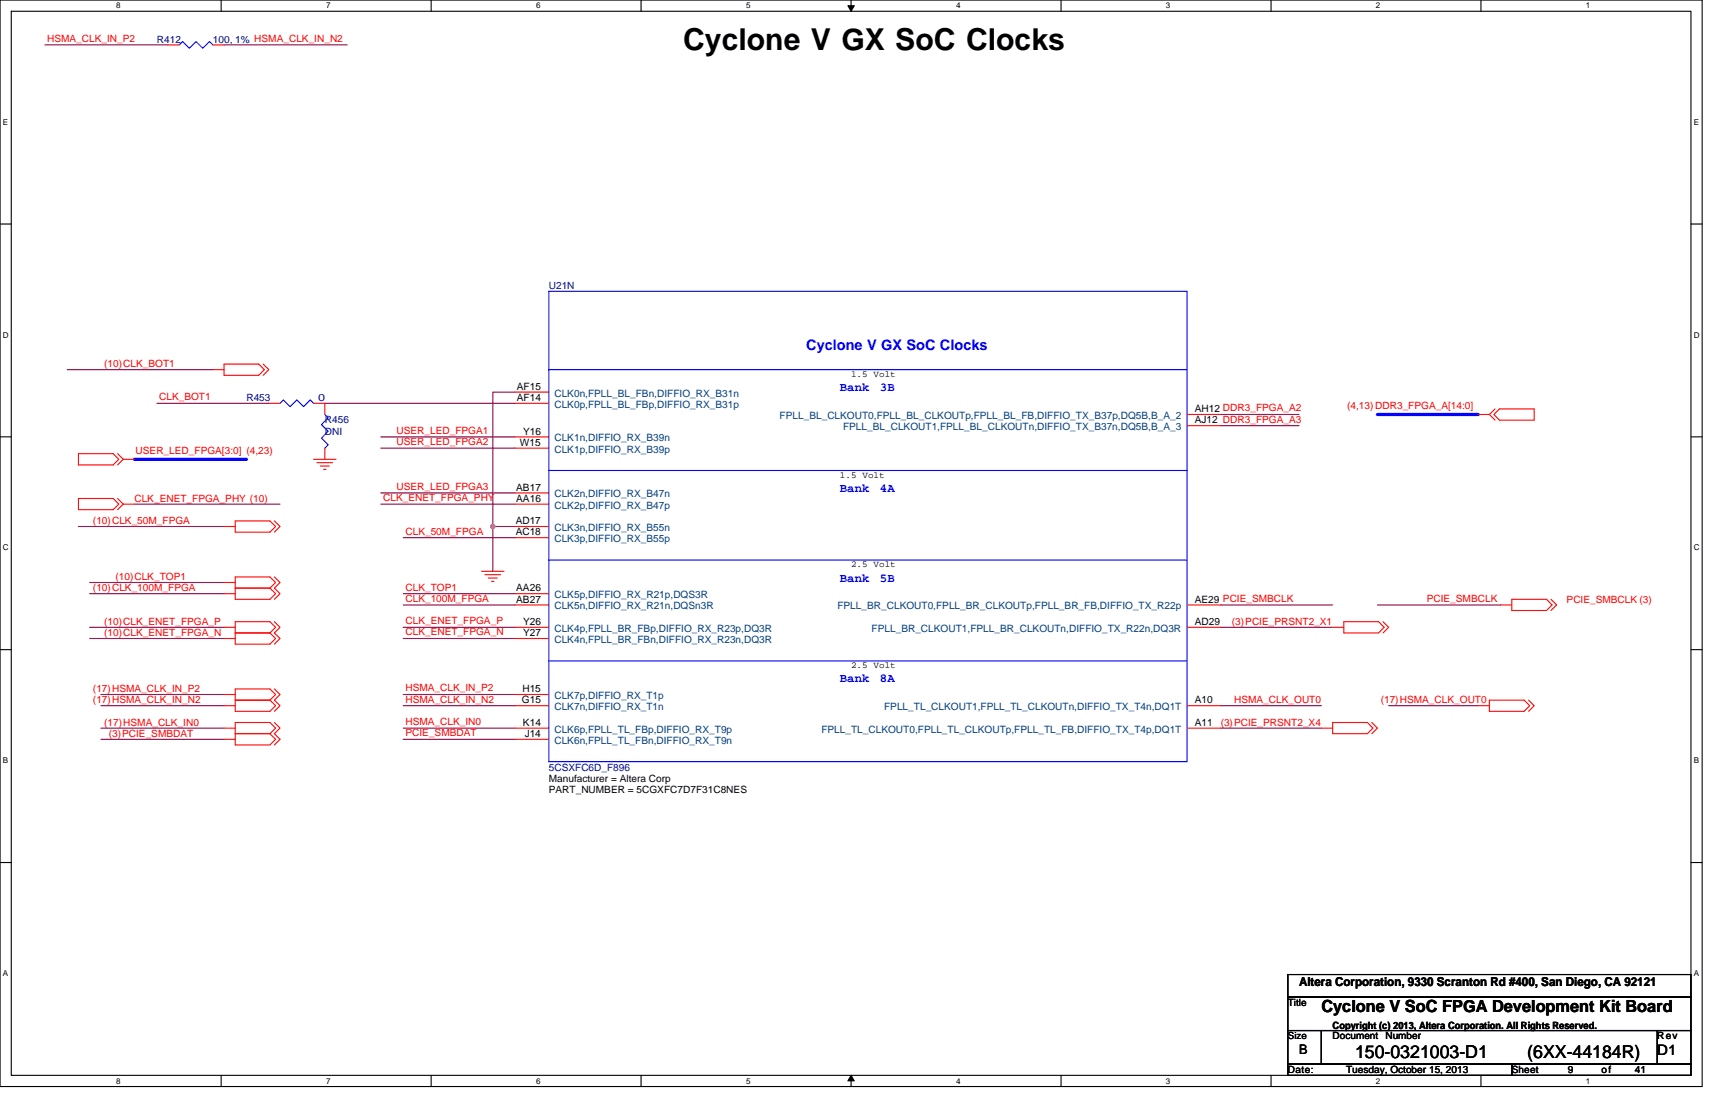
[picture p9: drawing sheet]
<svg xmlns="http://www.w3.org/2000/svg" width="432mm" height="279mm" viewBox="0 0 432 279" stroke-linecap="round" stroke-linejoin="round" font-family="sans-serif">
<defs><g id="words">
<text font-size="7.6" x="172" y="12.5">Cyclone V GX SoC Clocks</text>
<g font-size="4.5">
<text x="341.2" y="266.3">150-0321003-D1</text>
<text x="384.5" y="266.3">(6XX-44184R)</text>
</g>
<text font-size="4.2" x="332.7" y="254.8">Cyclone V SoC FPGA Development Kit Board</text>
<text font-size="3.7" fill="#00f" x="203" y="88">Cyclone V GX SoC Clocks</text>
<text font-size="3.7" x="417.3" y="265.5">D1</text>
<text font-size="3.4" x="327.1" y="265.2">B</text>
<g font-size="3.1" fill="#00f">
<text x="211.5" y="98.5">Bank</text>
<text x="221.5" y="98.5">3B</text>
<text x="211.5" y="123.8">Bank</text>
<text x="221.5" y="123.8">4A</text>
<text x="211.5" y="146.4">Bank</text>
<text x="221.5" y="146.4">5B</text>
<text x="211.5" y="171.8">Bank</text>
<text x="221.5" y="171.8">8A</text>
</g>
<text font-size="3.1" x="327.1" y="248.2">Altera Corporation, 9330 Scranton Rd #400, San Diego, CA 92121</text>
<g font-size="2.5" fill="#f00">
<text x="11.9" y="10.5">HSMA_CLK_IN_P2</text>
<text x="26.2" y="92.5">(10)CLK_BOT1</text>
<text x="40.1" y="100.7">CLK_BOT1</text>
<text x="339.2" y="102.9">(4,13)DDR3_FPGA_A[14:0]</text>
<text x="99.8" y="112">USER_LED_FPGA2</text>
<text x="99.8" y="109.2">USER_LED_FPGA1</text>
<text x="34.1" y="114.2">USER_LED_FPGA[3:0] (4,23)</text>
<text x="99.8" y="123.3">USER_LED_FPGA3</text>
<text x="23.4" y="132">(10)CLK_50M_FPGA</text>
<text x="33.8" y="126.3">CLK_ENET_FPGA_PHY (10)</text>
<text x="96.5" y="126.1">CLK_ENET_FPGA_PHY</text>
<text x="102.1" y="134.6">CLK_50M_FPGA</text>
<text x="23.4" y="148.9">(10)CLK_100M_FPGA</text>
<text x="29.1" y="146">(10)CLK_TOP1</text>
<text x="102.1" y="148.7">CLK_TOP1</text>
<text x="102.1" y="151.5">CLK_100M_FPGA</text>
<text x="359.2" y="151.5">PCIE_SMBCLK</text>
<text x="394.4" y="151.7">PCIE_SMBCLK (3)</text>
<text x="26.2" y="157.3">(10)CLK_ENET_FPGA_P</text>
<text x="26.2" y="160.1">(10)CLK_ENET_FPGA_N</text>
<text x="102.1" y="157.1">CLK_ENET_FPGA_P</text>
<text x="102.1" y="159.9">CLK_ENET_FPGA_N</text>
<text x="310.2" y="157.3">(3)PCIE_PRSNT2_X1</text>
<text x="23.4" y="174.2">(17)HSMA_CLK_IN_P2</text>
<text x="23.4" y="177.1">(17)HSMA_CLK_IN_N2</text>
<text x="102.1" y="174">HSMA_CLK_IN_P2</text>
<text x="102.1" y="176.8">HSMA_CLK_IN_N2</text>
<text x="310.7" y="176.8">HSMA_CLK_OUT0</text>
<text x="347.6" y="177.1">(17)HSMA_CLK_OUT0</text>
<text x="26.2" y="182.7">(17)HSMA_CLK_IN0</text>
<text x="27.4" y="185.5">(3)PCIE_SMBDAT</text>
<text x="102.1" y="182.5">HSMA_CLK_IN0</text>
<text x="102.1" y="185.3">PCIE_SMBDAT</text>
<text x="307.3" y="182.7">(3)PCIE_PRSNT2_X4</text>
</g>
<g font-size="2.5" fill="#000080">
<text x="39.5" y="10.7">R412</text>
<text x="53.6" y="10.7">100, 1% HSMA_CLK_IN_N2</text>
<text x="138.2" y="72.7">U21N</text>
<text x="62" y="100.9">R453</text>
<text x="80.1" y="100.9">0</text>
<text x="81.8" y="106.6">R456</text>
<text x="81.8" y="109.4">DNI</text>
<text x="138.2" y="194">5CSXFC6D_F896</text>
</g>
<g font-size="2.5">
<text x="130.1" y="100.9">AF14</text>
<text x="130.1" y="98.1">AF15</text>
<text x="300.8" y="103.7">AH12 DDR3_FPGA_A2</text>
<text x="300.8" y="106.6">AJ12 DDR3_FPGA_A3</text>
<text x="130.9" y="112.2">W15</text>
<text x="131.7" y="109.4">Y16</text>
<text x="130" y="123.5">AB17</text>
<text x="129.8" y="131.9">AD17</text>
<text x="130" y="126.3">AA16</text>
<text x="129.8" y="134.7">AC18</text>
<text x="130" y="148.8">AA26</text>
<text x="130" y="151.7">AB27</text>
<text x="300.8" y="151.7">AE29 PCIE_SMBCLK</text>
<text x="131.7" y="157.3">Y26</text>
<text x="131.7" y="160.1">Y27</text>
<text x="300.8" y="157.3">AD29</text>
<text x="131.4" y="177">G15</text>
<text x="131.5" y="174.2">H15</text>
<text x="300.8" y="177">A10</text>
<text x="131.7" y="182.7">K14</text>
<text x="132.1" y="185.5">J14</text>
<text x="300.8" y="182.7">A11</text>
<text x="138.2" y="196.8">Manufacturer = Altera Corp</text>
<text x="138.2" y="199.6">PART_NUMBER = 5CGXFC7D7F31C8NES</text>
<text x="324.3" y="253.2">Title</text>
<text x="324.3" y="261.6">Size</text>
<text x="335.5" y="261.6">Document</text>
<text x="335.5" y="258.9">Copyright (c) 2013, Altera Corporation. All Rights Reserved.</text>
<text x="348.8" y="261.6">Number</text>
<text x="417.3" y="261.6">Rev</text>
<text x="324.3" y="270.1">Date:</text>
<text x="338.9" y="270.1">Tuesday, October 15, 2013</text>
<text x="380.6" y="270.1">Sheet</text>
<text x="394.7" y="270.1">9</text>
<text x="403.2" y="270.1">of</text>
<text x="411.6" y="270.1">41</text>
</g>
<g font-size="2.5" fill="#004080">
<text x="139.6" y="99.8">CLK0n,FPLL_BL_FBn,DIFFIO_RX_B31n</text>
<text x="139.6" y="102.7">CLK0p,FPLL_BL_FBp,DIFFIO_RX_B31p</text>
<text x="196.3" y="105.5">FPLL_BL_CLKOUT0,FPLL_BL_CLKOUTp,FPLL_BL_FB,DIFFIO_TX_B37p,DQ5B,B_A_2</text>
<text x="139.6" y="111.1">CLK1n,DIFFIO_RX_B39n</text>
<text x="139.6" y="113.9">CLK1p,DIFFIO_RX_B39p</text>
<text x="212.3" y="108.3">FPLL_BL_CLKOUT1,FPLL_BL_CLKOUTn,DIFFIO_TX_B37n,DQ5B,B_A_3</text>
<text x="139.6" y="125.2">CLK2n,DIFFIO_RX_B47n</text>
<text x="139.6" y="128">CLK2p,DIFFIO_RX_B47p</text>
<text x="139.6" y="133.7">CLK3n,DIFFIO_RX_B55n</text>
<text x="139.6" y="136.5">CLK3p,DIFFIO_RX_B55p</text>
<text x="139.6" y="150.6">CLK5p,DIFFIO_RX_R21p,DQS3R</text>
<text x="139.6" y="153.4">CLK5n,DIFFIO_RX_R21n,DQSn3R</text>
<text x="210.8" y="153.4">FPLL_BR_CLKOUT0,FPLL_BR_CLKOUTp,FPLL_BR_FB,DIFFIO_TX_R22p</text>
<text x="139.6" y="159">CLK4p,FPLL_BR_FBp,DIFFIO_RX_R23p,DQ3R</text>
<text x="139.6" y="161.9">CLK4n,FPLL_BR_FBn,DIFFIO_RX_R23n,DQ3R</text>
<text x="219.5" y="159">FPLL_BR_CLKOUT1,FPLL_BR_CLKOUTn,DIFFIO_TX_R22n,DQ3R</text>
<text x="139.6" y="176">CLK7p,DIFFIO_RX_T1p</text>
<text x="139.6" y="178.8">CLK7n,DIFFIO_RX_T1n</text>
<text x="222.6" y="178.8">FPLL_TL_CLKOUT1,FPLL_TL_CLKOUTn,DIFFIO_TX_T4n,DQ1T</text>
<text x="139.6" y="184.4">CLK6p,FPLL_TL_FBp,DIFFIO_RX_T9p</text>
<text x="206.8" y="184.4">FPLL_TL_CLKOUT0,FPLL_TL_CLKOUTp,FPLL_TL_FB,DIFFIO_TX_T4p,DQ1T</text>
<text x="139.6" y="187.2">CLK6n,FPLL_TL_FBn,DIFFIO_RX_T9n</text>
</g>
<g font-size="2.3">
<text x="214.3" y="94.9">1.5 Volt</text>
<text x="211.5" y="120.3">1.5 Volt</text>
<text x="214.3" y="142.8">2.5 Volt</text>
<text x="214.3" y="168.2">2.5 Volt</text>
</g>
<g font-size="2">
<text x="29.3" y="2.1">8</text>
<text x="82.1" y="2.1">7</text>
<text x="135" y="2.1">6</text>
<text x="187.8" y="2.1">5</text>
<text x="240.7" y="2.1">4</text>
<text x="293.6" y="2.1">3</text>
<text x="346.4" y="2.1">2</text>
<text x="399.3" y="2.1">1</text>
<text x=".7" y="31.4">E</text>
<text x="426.5" y="31.4">E</text>
<text x=".7" y="85">D</text>
<text x="426.5" y="85">D</text>
<text x=".7" y="138.6">C</text>
<text x="426.5" y="138.6">C</text>
<text x=".7" y="192.1">B</text>
<text x="426.5" y="192.1">B</text>
<text x=".7" y="245.7">A</text>
<text x="426.5" y="245.7">A</text>
<text x="29.3" y="272.8">8</text>
<text x="82.1" y="272.8">7</text>
<text x="135" y="272.8">6</text>
<text x="187.8" y="272.8">5</text>
<text x="240.7" y="272.8">4</text>
<text x="293.6" y="272.8">3</text>
<text x="346.4" y="272.8">2</text>
<text x="399.3" y="272.8">1</text>
</g>
</g></defs>
<path d="M0 0h428.6v273.5h-428.6zM2.8 2.8h422.9v267.9h-422.9z" fill="none" stroke="#000" stroke-width=".28"/>
<g fill="#fff">
<path d="M29.3 .3h1.1v2.3h-1.1z"/>
<path d="M29.3 271h1.1v2.2h-1.1z"/>
</g>
<path d="M55.7 0v2.8M55.7 270.7v2.8" fill="none" stroke="#000" stroke-width=".28"/>
<g fill="#fff">
<path d="M82.1 .3h1.1v2.3h-1.1z"/>
<path d="M82.1 271h1.1v2.2h-1.1z"/>
</g>
<path d="M108.6 0v2.8M108.6 270.7v2.8" fill="none" stroke="#000" stroke-width=".28"/>
<g fill="#fff">
<path d="M135 .3h1.1v2.3h-1.1z"/>
<path d="M135 271h1.1v2.2h-1.1z"/>
</g>
<path d="M161.4 0v2.8M161.4 270.7v2.8" fill="none" stroke="#000" stroke-width=".28"/>
<g fill="#fff">
<path d="M187.8 .3h1.2v2.3h-1.2z"/>
<path d="M187.8 271h1.2v2.2h-1.2z"/>
</g>
<path d="M214.3 0v2.8M214.3 270.7v2.8" fill="none" stroke="#000" stroke-width=".28"/>
<path d="M213.5 1.4h1.6l-.8 1.4zM214.3 270.7l.8 1.4h-1.6z" fill="#000" stroke="#000" stroke-width=".25"/>
<g fill="#fff">
<path d="M240.7 .3h1.1v2.3h-1.1z"/>
<path d="M240.7 271h1.1v2.2h-1.1z"/>
</g>
<path d="M267.1 0v2.8M267.1 270.7v2.8" fill="none" stroke="#000" stroke-width=".28"/>
<g fill="#fff">
<path d="M293.6 .3h1.1v2.3h-1.1z"/>
<path d="M293.6 271h1.1v2.2h-1.1z"/>
</g>
<path d="M320 0v2.8M320 270.7v2.8" fill="none" stroke="#000" stroke-width=".28"/>
<g fill="#fff">
<path d="M346.4 .3h1.2v2.3h-1.2z"/>
<path d="M346.4 271h1.2v2.2h-1.2z"/>
</g>
<path d="M372.9 0v2.8M372.9 270.7v2.8" fill="none" stroke="#000" stroke-width=".28"/>
<g fill="#fff">
<path d="M399.3 .3h1.1v2.3h-1.1z"/>
<path d="M399.3 271h1.1v2.2h-1.1z"/>
<path d="M.7 29.6h1.4v2.3h-1.4z"/>
<path d="M426.5 29.6h1.3v2.3h-1.3z"/>
<path d="M.7 83.2h1.5v2.2h-1.5z"/>
<path d="M426.5 83.2h1.4v2.2h-1.4z"/>
</g>
<path d="M0 56.4h2.8M425.7 56.4h2.9" fill="none" stroke="#000" stroke-width=".28"/>
<g fill="#fff">
<path d="M.7 136.7h1.5v2.3h-1.5z"/>
<path d="M426.5 136.7h1.4v2.3h-1.4z"/>
</g>
<path d="M0 110h2.8M425.7 110h2.9" fill="none" stroke="#000" stroke-width=".28"/>
<g fill="#fff">
<path d="M.7 190.3h1.4v2.3h-1.4z"/>
<path d="M426.5 190.3h1.3v2.3h-1.3z"/>
</g>
<path d="M0 163.5h2.8M425.7 163.5h2.9" fill="none" stroke="#000" stroke-width=".28"/>
<g fill="#fff">
<path d="M.7 243.9h1.4v2.2h-1.4z"/>
<path d="M426.4 243.9h1.4v2.2h-1.4z"/>
</g>
<path d="M0 217.1h2.8M425.7 217.1h2.9M324.3 245.3h101.4v5.7h-101.4zM324.3 251h101.4v8.4h-101.4zM324.3 259.4h8.4v8.5h-8.4zM332.7 259.4h84.6v8.5h-84.6zM417.3 259.4h8.4v8.5h-8.4zM324.3 267.9h56.3v2.8h-56.3zM380.6 267.9h45.1v2.8h-45.1z" fill="none" stroke="#000" stroke-width=".28"/>
<g fill="none" stroke="#800040" stroke-width=".28">
<path d="M11.3 11.3h31M56.4 11.3h31M16.9 93h36.7M129.7 98.7h-5.6v33.8M39.5 101.5h28.2M81.8 101.5h47.9M95.9 112.8h33.8M95.9 110h33.8M307.3 107.1h19.8M307.3 104.3h19.8M19.7 132.5h36.7M33.8 126.9h36.7"/>
<path d="M95.9 124.1h33.8M95.9 126.9h33.8M101.5 135.3h28.2M129.7 132.5h-5.6v11.3M22.6 157.9h33.8M22.6 146.6h33.8M22.6 149.4h33.8M101.5 157.9h28.2M101.5 149.4h28.2M101.5 152.3h28.2M307.3 152.3h28.2M307.3 157.9h28.2"/>
<path d="M346.8 152.3h31M22.6 160.7h33.8M25.4 174.8h31M25.4 177.6h31M101.5 174.8h28.2M101.5 177.6h28.2M101.5 160.7h28.2M307.3 177.6h25.4M349.6 177.6h22.6M25.4 183.3h31M25.4 186.1h31M101.5 183.3h28.2"/>
<path d="M101.5 186.1h28.2M307.3 183.3h25.4"/>
</g>
<path d="M33.8 115.6h28.2M346.8 104.3h25.4" fill="none" stroke="#00f" stroke-width=".83"/>
<circle cx="124.1" cy="132.5" r=".55" fill="#f0f" stroke="#f0f" stroke-width=".28"/>
<g fill="none" stroke="#f00" stroke-width=".28">
<path d="M42.3 11.3h2.8M53.6 11.3h2.8M53.6 93h2.8M56.4 91.7h8.8l1.3 1.3-1.3 1.5h-8.8zM66.3 91.7l1.4 1.3-1.4 1.5M129.7 98.7h8.5M19.7 114.2h8.8l1.4 1.4-1.4 1.4h-8.8zM29.6 114.2l1.4 1.4M31 115.6l-1.4 1.4M31 115.6h2.8M67.7 101.5h2.8M79 115.6h5.6"/>
<path d="M79 101.5h2.8v2.8M79.8 116.5h4M80.6 117.3h2.3M81.5 118.2h.6M81.8 112.8v2.8M129.7 110h8.5M129.7 112.8h8.5M129.7 101.5h8.5M298.9 104.3h8.4M298.9 107.1h8.4M372.2 104.3h2.8M375 104.3l1.4 1.4"/>
<path d="M376.4 102.9l-1.4 1.4M377.5 102.9h8.8v2.8h-8.8l-1.4-1.4zM19.7 125.5h8.8l1.4 1.4-1.4 1.4h-8.8zM29.6 125.5l1.4 1.4M31 126.9l-1.4 1.4M31 126.9h2.8M56.4 132.5h2.8M59.2 131.1h8.8l1.4 1.4-1.4 1.4h-8.8zM69.1 131.1l1.4 1.4-1.4 1.4M129.7 124.1h8.5M129.7 126.9h8.5M129.7 132.5h8.5"/>
<path d="M129.7 135.3h8.5M56.4 157.9h2.8M56.4 146.6h2.8M56.4 149.4h2.8M59.2 159.3h8.8M59.2 148h8.8M59.2 159.3v-2.8h8.8l1.4 1.4-1.4 1.4M59.2 148v-2.8h8.8l1.4 1.4-1.4 1.4M59.2 148v2.9h8.8l1.4-1.5-1.4-1.4M59.2 159.3v2.8h8.8l1.4-1.4-1.4-1.4M69.1 156.5l1.4 1.4-1.4 1.4 1.4 1.4-1.4 1.4M69.1 145.2l1.4 1.4-1.4 1.4 1.4 1.4-1.4 1.5"/>
<path d="M121.2 143.8h5.7M122.1 144.7h3.9M122.9 145.5h2.3M123.8 146.3h.6M129.7 149.4h8.5M129.7 157.9h8.5M129.7 152.3h8.5M298.9 152.3h8.4M298.9 157.9h8.4M335.5 157.9h2.8M338.3 156.5h8.8l1.4 1.4-1.4 1.4h-8.8zM348.2 156.5l1.4 1.4-1.4 1.4"/>
<path d="M377.8 152.3h2.8M380.6 150.9h8.8l1.4 1.4-1.4 1.4h-8.8zM390.5 150.9l1.4 1.4-1.4 1.4M56.4 174.8h2.8M56.4 177.6h2.8M56.4 160.7h2.8M59.2 176.2h8.8M59.2 176.2v-2.8h8.8l1.4 1.4-1.4 1.4M59.2 176.2v2.8h8.8l1.4-1.4-1.4-1.4M69.1 173.4l1.4 1.4-1.4 1.4 1.4 1.4-1.4 1.4M129.7 160.7h8.5M129.7 174.8h8.5"/>
<path d="M129.7 177.6h8.5M298.9 177.6h8.4M372.2 177.6h2.8M375 176.2h8.7l1.4 1.4-1.4 1.4h-8.7zM384.9 176.2l1.4 1.4-1.4 1.4M56.4 186.1h2.8M56.4 183.3h2.8M59.2 184.7h8.8M59.2 184.7v-2.8h8.8l1.4 1.4-1.4 1.4M68 184.7l1.4 1.4-1.4 1.4h-8.8v-2.8M69.1 181.9l1.4 1.4-1.4 1.4 1.4 1.4-1.4 1.4M129.7 183.3h8.5"/>
<path d="M129.7 186.1h8.5M298.9 183.3h8.4M332.7 183.3h2.8M335.5 181.9h8.8l1.4 1.4-1.4 1.4h-8.8zM345.4 181.9l1.4 1.4-1.4 1.4"/>
</g>
<path d="M45.1 11.3l.9-.8 1.7 1.6 1.7-1.6 1.7 1.6 1.6-1.6 .9 .8M138.2 73.3h160.7v118.4h-160.7zM138.2 93h160.7M70.5 101.5l.9-.8 1.6 1.7 1.7-1.7 1.7 1.7 1.7-1.7 .9 .8M81.8 104.3l.8 .9-1.7 1.7 1.7 1.7-1.7 1.7 1.7 1.7-.8 .8M138.2 118.4h160.7M138.2 141h160.7M138.2 166.4h160.7" fill="none" stroke="#00f" stroke-width=".28"/>
<use href="#words"/>
</svg>
